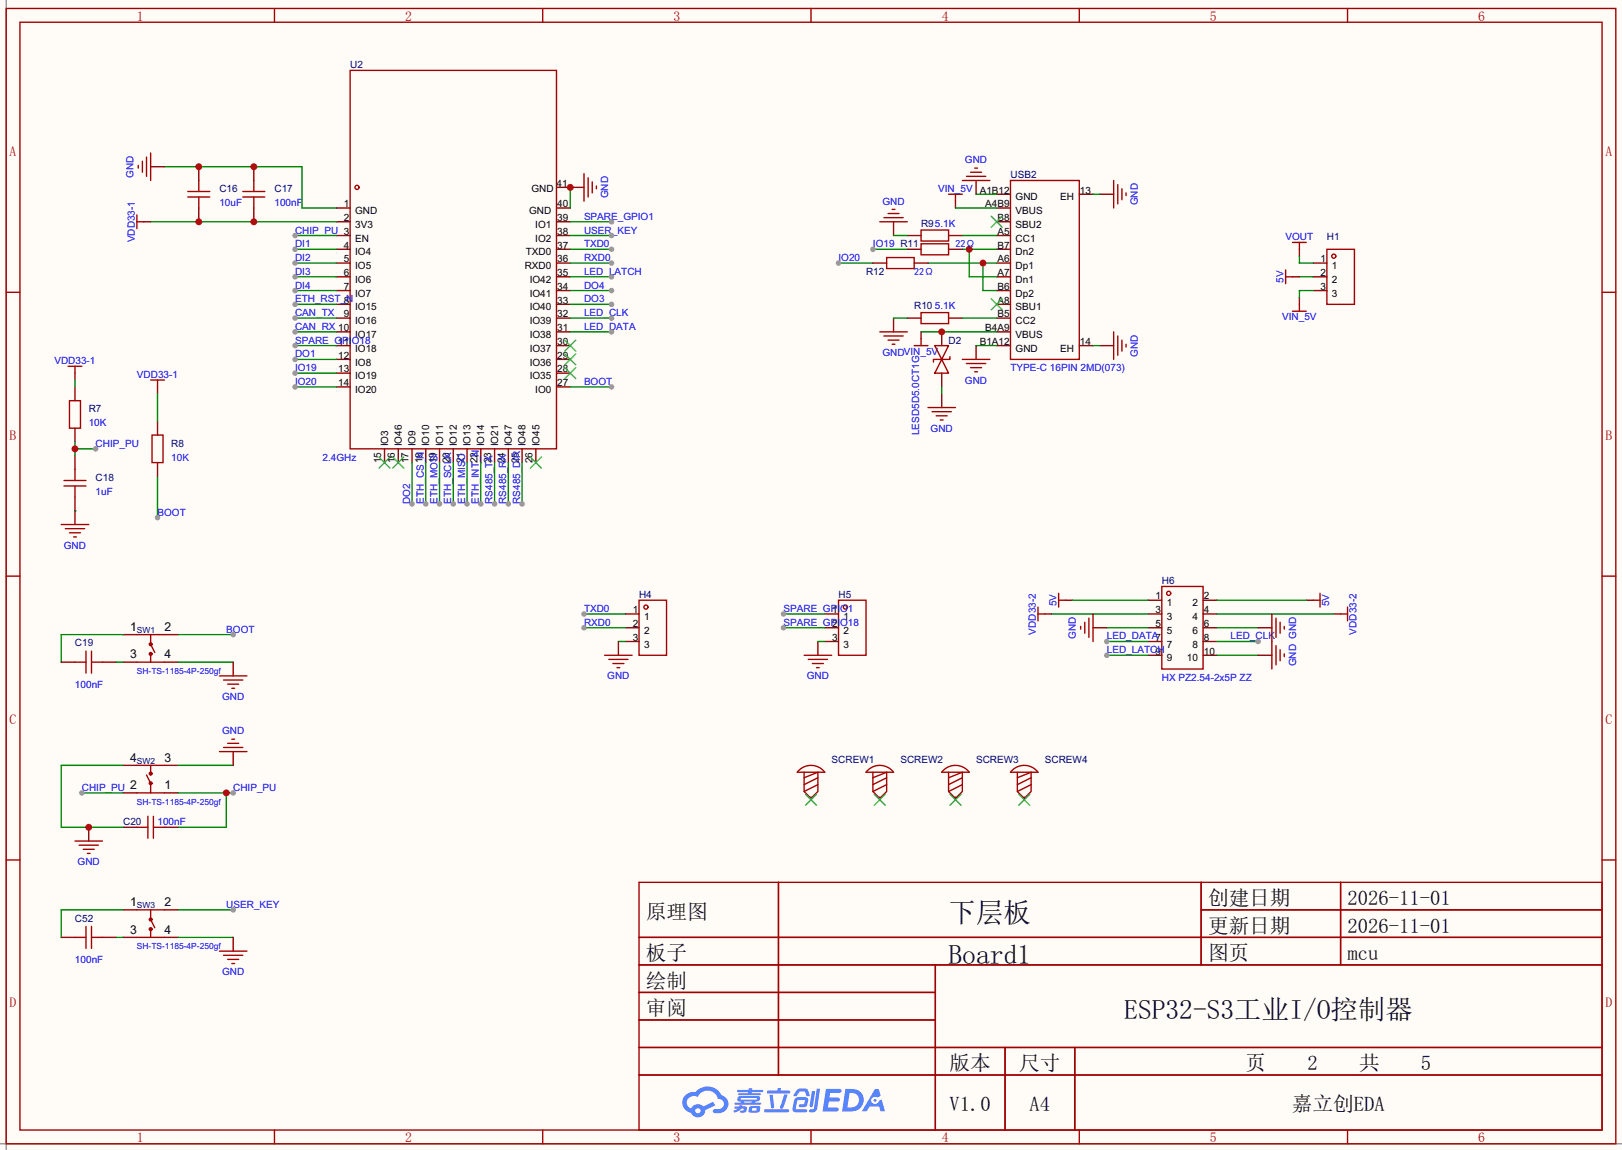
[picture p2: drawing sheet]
<svg xmlns="http://www.w3.org/2000/svg" width="299mm" height="212mm" viewBox="0 0 299 212" stroke-linecap="round" stroke-linejoin="round" font-family="sans-serif">
<defs><g id="words">
<g font-size="5.1">
<text x="175.1" y="170.2">下层板</text>
<text x="175.1" y="177.8">Board1</text>
<text x="207.6" y="188">ESP32-S3工业I/O控制器</text>
</g>
<g font-size="3.8">
<text x="223" y="167">创建日期</text>
<text x="248.8" y="167">2026-11-01</text>
<text x="119.3" y="169.6">原理图</text>
<text x="223" y="172.1">更新日期</text>
<text x="248.8" y="172.1">2026-11-01</text>
<text x="119.3" y="177.2">板子</text>
<text x="223" y="177.2">图页</text>
<text x="248.8" y="177.2">mcu</text>
<text x="119.3" y="182.3">绘制</text>
<text x="119.3" y="187.4">审阅</text>
<text x="175.3" y="197.5">版本</text>
<text x="188.2" y="197.5">尺寸</text>
<text x="230" y="197.5">页</text>
<text x="241.4" y="197.5">2</text>
<text x="250.9" y="197.5">共</text>
<text x="262.4" y="197.5">5</text>
<text x="175.3" y="205.1">V1.0</text>
<text x="190.1" y="205.1">A4</text>
<text x="238.5" y="205.1">嘉立创EDA</text>
</g>
<g font-size="2.5" fill="#a00000">
<text x="25.3" y="3.8">1</text>
<text x="74.8" y="3.8">2</text>
<text x="124.3" y="3.8">3</text>
<text x="173.9" y="3.8">4</text>
<text x="223.4" y="3.8">5</text>
<text x="272.9" y="3.8">6</text>
<text x="1.8" y="28.8">A</text>
<text x="296.4" y="28.8">A</text>
<text x="1.8" y="81.2">B</text>
<text x="296.4" y="81.2">B</text>
<text x="1.8" y="133.5">C</text>
<text x="296.4" y="133.5">C</text>
<text x="1.8" y="185.9">D</text>
<text x="296.4" y="185.9">D</text>
<text x="25.3" y="210.9">1</text>
<text x="74.8" y="210.9">2</text>
<text x="124.3" y="210.9">3</text>
<text x="173.9" y="210.9">4</text>
<text x="223.4" y="210.9">5</text>
<text x="272.9" y="210.9">6</text>
</g>
<g font-size="2.2">
<text x="24" y="116.4">1</text>
<text x="30.4" y="116.4">2</text>
<text x="24" y="121.5">3</text>
<text x="30.4" y="121.5">4</text>
<text x="24" y="140.6">4</text>
<text x="30.4" y="140.6">3</text>
<text x="24" y="145.6">2</text>
<text x="30.4" y="145.6">1</text>
<text x="24" y="167.2">1</text>
<text x="30.4" y="167.2">2</text>
<text x="24" y="172.3">3</text>
<text x="30.4" y="172.3">4</text>
</g>
<g font-size="1.8" fill="#000080">
<text x="64.6" y="12.6">U2</text>
<text x="40.5" y="35.5">C16</text>
<text x="50.7" y="35.5">C17</text>
<text x="186.6" y="32.9">USB2</text>
<text x="170.1" y="41.8">R95.1K</text>
<text x="245" y="44.4">H1</text>
<text x="159.9" y="50.7">R12</text>
<text x="168.8" y="57.1">R10</text>
<text x="175.1" y="63.4">D2</text>
<text x="16.4" y="76.1">R7</text>
<text x="31.6" y="82.5">R8</text>
<text x="17.7" y="88.8">C18</text>
<text x="214.5" y="107.9">H6</text>
<text x="118" y="110.4">H4</text>
<text x="154.8" y="110.4">H5</text>
<text x="13.8" y="119.3">C19</text>
<text x="153.5" y="140.9">SCREW1</text>
<text x="166.2" y="140.9">SCREW2</text>
<text x="180.2" y="140.9">SCREW3</text>
<text x="192.9" y="140.9">SCREW4</text>
<text x="22.7" y="152.3">C20</text>
<text x="13.8" y="170.1">C52</text>
</g>
<g font-size="1.8" fill="#00f">
<text x="24.6" y="32.8" transform="rotate(-90 24.6 32.8)">GND</text>
<text x="173.2" y="35.5">VIN_5V</text>
<text x="178.2" y="30.1">GND</text>
<text x="40.5" y="38">10uF</text>
<text x="50.7" y="38">100nF</text>
<text x="107.8" y="40.6">SPARE_GPIO1</text>
<text x="112.3" y="36.6" transform="rotate(-90 112.3 36.6)">GND</text>
<text x="162.9" y="37.8">GND</text>
<text x="210.1" y="37.9" transform="rotate(-90 210.1 37.9)">GND</text>
<text x="24.9" y="44.7" transform="rotate(-90 24.9 44.7)">VDD33-1</text>
<text x="54.5" y="43.1">CHIP_PU 3</text>
<text x="54.5" y="45.6">DI1</text>
<text x="107.8" y="45.6">TXD0</text>
<text x="107.8" y="43.1">USER_KEY</text>
<text x="161.2" y="45.6">IO19 R11</text>
<text x="176.4" y="45.6">22Ω</text>
<text x="237.3" y="44.4">VOUT</text>
<text x="54.5" y="48.2">DI2</text>
<text x="54.5" y="50.7">DI3</text>
<text x="54.5" y="53.3">DI4</text>
<text x="107.8" y="53.3">DO4</text>
<text x="107.8" y="48.2">RXD0</text>
<text x="107.8" y="50.7">LED_LATCH</text>
<text x="154.8" y="48.2">IO20</text>
<text x="168.8" y="50.7">22Ω</text>
<text x="237" y="52.2" transform="rotate(-90 237 52.2)">5V</text>
<text x="54.5" y="55.8">ETH_RST_N</text>
<text x="54.5" y="58.3">CAN_TX</text>
<text x="107.8" y="55.8">DO3</text>
<text x="107.8" y="58.3">LED_CLK</text>
<text x="172.6" y="57.1">5.1K</text>
<text x="236.7" y="59.1">VIN_5V</text>
<text x="54.5" y="60.9">CAN_RX 10</text>
<text x="54.5" y="63.4">SPARE_GPIO18</text>
<text x="54.5" y="66">DO1</text>
<text x="107.8" y="60.9">LED_DATA</text>
<text x="162.9" y="65.7">GNDVIN_5V</text>
<text x="210.1" y="65.8" transform="rotate(-90 210.1 65.8)">GND</text>
<text x="10" y="67.2">VDD33-1</text>
<text x="25.3" y="69.8">VDD33-1</text>
<text x="54.5" y="68.5">IO19</text>
<text x="54.5" y="71">IO20</text>
<text x="107.8" y="71">BOOT</text>
<text x="178.2" y="70.8">GND</text>
<text x="186.6" y="68.5">TYPE-C 16PIN 2MD(073)</text>
<text x="16.4" y="78.7">10K</text>
<text x="17.7" y="82.5">CHIP_PU</text>
<text x="169.7" y="80.3" transform="rotate(-90 169.7 80.3)">LESD5D5.0CT1G</text>
<text x="171.8" y="79.7">GND</text>
<text x="31.6" y="85">10K</text>
<text x="59.6" y="85">2.4GHz</text>
<text x="17.7" y="91.4">1uF</text>
<text x="29.1" y="95.2">BOOT</text>
<text x="75.7" y="93" transform="rotate(-90 75.7 93)">DO2</text>
<text x="78.2" y="93" transform="rotate(-90 78.2 93)">ETH_CS_N</text>
<text x="80.8" y="93" transform="rotate(-90 80.8 93)">ETH_MOSI</text>
<text x="83.3" y="93" transform="rotate(-90 83.3 93)">ETH_SCLK</text>
<text x="85.9" y="93" transform="rotate(-90 85.9 93)">ETH_MISO</text>
<text x="88.4" y="93" transform="rotate(-90 88.4 93)">ETH_INT_N</text>
<text x="90.9" y="93" transform="rotate(-90 90.9 93)">RS485_TX</text>
<text x="93.5" y="93" transform="rotate(-90 93.5 93)">RS485_RX</text>
<text x="96" y="93" transform="rotate(-90 96 93)">RS485_DIR</text>
<text x="11.8" y="101.3">GND</text>
<text x="107.8" y="113">TXD0</text>
<text x="144.7" y="113">SPARE_GPIO1</text>
<text x="195.1" y="111.9" transform="rotate(-90 195.1 111.9)">5V</text>
<text x="245.4" y="111.9" transform="rotate(-90 245.4 111.9)">5V</text>
<text x="41.8" y="116.8">BOOT</text>
<text x="107.8" y="115.5">RXD0</text>
<text x="144.7" y="115.5">SPARE_GPIO18</text>
<text x="191.3" y="117.1" transform="rotate(-90 191.3 117.1)">VDD33-2</text>
<text x="198.6" y="117.9" transform="rotate(-90 198.6 117.9)">GND</text>
<text x="204.3" y="118">LED_DATA7</text>
<text x="227.2" y="118">LED_CLK</text>
<text x="250.5" y="117.1" transform="rotate(-90 250.5 117.1)">VDD33-2</text>
<text x="112.1" y="125.4">GND</text>
<text x="148.9" y="125.4">GND</text>
<text x="204.3" y="120.6">LED_LATCH</text>
<text x="214.5" y="125.7">HX PZ2.54-2x5P ZZ</text>
<text x="239.3" y="123" transform="rotate(-90 239.3 123)">GND GND</text>
<text x="13.8" y="126.9">100nF</text>
<text x="41" y="129.2">GND</text>
<text x="41" y="135.6">GND</text>
<text x="15.1" y="146">CHIP_PU</text>
<text x="43.1" y="146">CHIP_PU</text>
<text x="29.1" y="152.3">100nF</text>
<text x="14.3" y="159.7">GND</text>
<text x="41.8" y="167.6">USER_KEY</text>
<text x="13.8" y="177.7">100nF</text>
<text x="41" y="180">GND</text>
</g>
<g font-size="1.8">
<text x="98.1" y="35.5">GND</text>
<text x="102.7" y="34.4">41</text>
<text x="180.9" y="35.7">A1B12</text>
<text x="199.4" y="35.7">13</text>
<text x="63.5" y="38.3">1</text>
<text x="63.5" y="40.8">2</text>
<text x="65.6" y="39.5">GND</text>
<text x="97.7" y="39.5">GND</text>
<text x="102.9" y="40.8">39</text>
<text x="102.9" y="38.3">40</text>
<text x="181.9" y="38.3">A4B9</text>
<text x="184.2" y="40.8">B8</text>
<text x="187.5" y="37">GND</text>
<text x="187.5" y="39.5">VBUS</text>
<text x="195.8" y="37">EH</text>
<text x="63.5" y="45.9">4</text>
<text x="65.6" y="42.1">3V3</text>
<text x="65.6" y="44.6">EN</text>
<text x="65.6" y="47.1">IO4</text>
<text x="97.1" y="47.1">TXD0</text>
<text x="98.8" y="44.6">IO2</text>
<text x="98.8" y="42.1">IO1</text>
<text x="102.9" y="45.9">37</text>
<text x="102.9" y="43.3">38</text>
<text x="184.2" y="43.3">A5</text>
<text x="184.2" y="45.9">B7</text>
<text x="187.5" y="42.1">SBU2</text>
<text x="187.5" y="44.6">CC1</text>
<text x="187.5" y="47.1">Dn2</text>
<text x="63.5" y="48.4">5</text>
<text x="63.5" y="51">6</text>
<text x="63.5" y="53.5">7</text>
<text x="65.6" y="49.7">IO5</text>
<text x="65.6" y="52.2">IO6</text>
<text x="96.9" y="49.7">RXD0</text>
<text x="97.8" y="52.2">IO42</text>
<text x="102.9" y="53.5">34</text>
<text x="102.9" y="51">35</text>
<text x="102.9" y="48.4">36</text>
<text x="184.2" y="48.4">A6</text>
<text x="184.2" y="51">A7</text>
<text x="184.2" y="53.5">B6</text>
<text x="187.5" y="49.7">Dp1</text>
<text x="187.5" y="52.2">Dn1</text>
<text x="243.8" y="48.4">1</text>
<text x="243.8" y="51">2</text>
<text x="243.8" y="53.5">3</text>
<text x="245.9" y="49.7">1</text>
<text x="245.9" y="52.2">2</text>
<text x="63.5" y="56">8</text>
<text x="63.5" y="58.6">9</text>
<text x="65.6" y="54.8">IO7</text>
<text x="65.6" y="57.3">IO15</text>
<text x="65.6" y="59.8">IO16</text>
<text x="97.8" y="59.8">IO39</text>
<text x="97.8" y="57.3">IO40</text>
<text x="97.8" y="54.8">IO41</text>
<text x="102.9" y="58.6">32</text>
<text x="102.9" y="56">33</text>
<text x="184.2" y="56">A8</text>
<text x="184.2" y="58.6">B5</text>
<text x="187.5" y="54.8">Dp2</text>
<text x="187.5" y="57.3">SBU1</text>
<text x="187.5" y="59.8">CC2</text>
<text x="245.9" y="54.8">3</text>
<text x="62.5" y="63.7">11</text>
<text x="65.6" y="62.4">IO17</text>
<text x="65.6" y="64.9">IO18</text>
<text x="97.8" y="64.9">IO37</text>
<text x="97.8" y="62.4">IO38</text>
<text x="102.9" y="63.7">30</text>
<text x="102.9" y="61.1">31</text>
<text x="180.9" y="63.7">B1A12</text>
<text x="181.9" y="61.1">B4A9</text>
<text x="187.5" y="62.4">VBUS</text>
<text x="187.5" y="64.9">GND</text>
<text x="195.8" y="64.9">EH</text>
<text x="199.4" y="63.7">14</text>
<text x="62.5" y="66.2">12</text>
<text x="62.5" y="68.7">13</text>
<text x="62.5" y="71.3">14</text>
<text x="65.6" y="67.5">IO8</text>
<text x="65.6" y="70">IO19</text>
<text x="97.8" y="70">IO35</text>
<text x="97.8" y="67.5">IO36</text>
<text x="102.9" y="71.3">27</text>
<text x="102.9" y="68.7">28</text>
<text x="102.9" y="66.2">29</text>
<text x="65.6" y="72.5">IO20</text>
<text x="98.8" y="72.5">IO0</text>
<text x="71.6" y="82.4" transform="rotate(-90 71.6 82.4)">IO3</text>
<text x="74.2" y="82.4" transform="rotate(-90 74.2 82.4)">IO46</text>
<text x="76.7" y="82.4" transform="rotate(-90 76.7 82.4)">IO9</text>
<text x="79.3" y="82.4" transform="rotate(-90 79.3 82.4)">IO10</text>
<text x="81.8" y="82.4" transform="rotate(-90 81.8 82.4)">IO11</text>
<text x="84.3" y="82.4" transform="rotate(-90 84.3 82.4)">IO12</text>
<text x="86.9" y="82.4" transform="rotate(-90 86.9 82.4)">IO13</text>
<text x="89.4" y="82.4" transform="rotate(-90 89.4 82.4)">IO14</text>
<text x="92" y="82.4" transform="rotate(-90 92 82.4)">IO21</text>
<text x="94.5" y="82.4" transform="rotate(-90 94.5 82.4)">IO47</text>
<text x="97" y="82.4" transform="rotate(-90 97 82.4)">IO48</text>
<text x="99.6" y="82.4" transform="rotate(-90 99.6 82.4)">IO45</text>
<text x="70.4" y="85.5" transform="rotate(-90 70.4 85.5)">15</text>
<text x="72.9" y="85.5" transform="rotate(-90 72.9 85.5)">16</text>
<text x="75.4" y="85.5" transform="rotate(-90 75.4 85.5)">17</text>
<text x="78" y="85.5" transform="rotate(-90 78 85.5)">18</text>
<text x="80.5" y="85.5" transform="rotate(-90 80.5 85.5)">19</text>
<text x="83.1" y="85.5" transform="rotate(-90 83.1 85.5)">20</text>
<text x="85.6" y="85.5" transform="rotate(-90 85.6 85.5)">21</text>
<text x="88.1" y="85.5" transform="rotate(-90 88.1 85.5)">22</text>
<text x="90.7" y="85.5" transform="rotate(-90 90.7 85.5)">23</text>
<text x="93.2" y="85.5" transform="rotate(-90 93.2 85.5)">24</text>
<text x="95.8" y="85.5" transform="rotate(-90 95.8 85.5)">25</text>
<text x="98.3" y="85.5" transform="rotate(-90 98.3 85.5)">26</text>
<text x="116.8" y="113.2">1</text>
<text x="153.7" y="113.2">1</text>
<text x="213.3" y="110.6">1</text>
<text x="213.3" y="113.2">3</text>
<text x="215.4" y="111.9">1</text>
<text x="220.2" y="111.9">2</text>
<text x="222.2" y="113.2">4</text>
<text x="222.2" y="110.6">2</text>
<text x="116.8" y="115.7">2</text>
<text x="116.8" y="118.3">3</text>
<text x="118.9" y="114.5">1</text>
<text x="118.9" y="117">2</text>
<text x="118.9" y="119.5">3</text>
<text x="153.7" y="115.7">2</text>
<text x="153.7" y="118.3">3</text>
<text x="155.8" y="114.5">1</text>
<text x="155.8" y="117">2</text>
<text x="155.8" y="119.5">3</text>
<text x="213.3" y="115.7">5</text>
<text x="215.4" y="114.5">3</text>
<text x="215.4" y="117">5</text>
<text x="215.4" y="119.5">7</text>
<text x="220.2" y="119.5">8</text>
<text x="220.2" y="117">6</text>
<text x="220.2" y="114.5">4</text>
<text x="222.2" y="118.3">8</text>
<text x="222.2" y="115.7">6</text>
<text x="213.3" y="120.8">9</text>
<text x="215.4" y="122.1">9</text>
<text x="219.1" y="122.1">10</text>
<text x="222.2" y="120.8">10</text>
</g>
<g font-size="1.6" fill="#000080">
<text x="25.3" y="116.8">SW1</text>
<text x="25.3" y="141">SW2</text>
<text x="25.3" y="167.6">SW3</text>
</g>
<g font-size="1.6" fill="#00f">
<text x="25.3" y="124.4">SH-TS-1185-4P-250gf</text>
<text x="25.3" y="148.6">SH-TS-1185-4P-250gf</text>
<text x="25.3" y="175.2">SH-TS-1185-4P-250gf</text>
</g>
</g></defs>
<path d="M0 0h299.5v212.3h-299.5z" fill="#fffcf7"/>
<path d="M1.1 0v212.3M0 211.1h299.5" fill="none" stroke="#999" stroke-width=".25"/>
<g fill="none" stroke="#a10000" stroke-width=".25">
<path d="M1.1 1.6h297.2v209.5h-297.2zM3.7 4.1h292.1v204.5h-292.1zM50.7 1.6v2.5M100.2 1.6v2.5M149.7 1.6v2.5M199.3 1.6v2.5M248.8 1.6v2.5M1.1 54h2.6M295.8 54h2.5M1.1 106.3h2.6M295.8 106.3h2.5M1.1 158.7h2.6"/>
<path d="M295.8 158.7h2.5M118 162.9h177.8v45.7h-177.8zM118 173h177.8M118 178.1h177.8M143.7 162.9v35.5M172.7 178.1v30.5M221.8 162.9v15.2M221.8 167.9h74M247.5 162.9v15.2M118 183.2h54.7M118 193.3h177.8M118 188.3h54.7"/>
<path d="M118 198.4h177.8M185.6 193.3v15.3M198.4 193.3v15.3M50.7 208.6v2.5M100.2 208.6v2.5M149.7 208.6v2.5M199.3 208.6v2.5M248.8 208.6v2.5"/>
</g>
<g fill="#5487ff">
<path d="M152.5 201h1.6a1.34 1.34 0 0 1 1.2 .2 .37 .37 0 0 1-.3 .5h-1.7l-.2 .9h1.6a.37 .37 0 0 1 .4 .4 .37 .37 0 0 1-.4 .3h-1.7l-.2 1.1h.8a1.26 1.26 0 0 1 1.2 .2 .36 .36 0 0 1-.3 .5h-2.6z"/>
<path d="M161.5 201h.8l.3 1.3-.6 .3a.72 .72 0 0 0-1.1 .2 .72 .72 0 0 0 .3 1 .72 .72 0 0 0 1-.4l.1-.2 .5-.3 .6 2.2h-.8l-.3-.9h-1.8l-.5 .9h-.9z"/>
<path d="M149.9 201.4h.6l-.4 2.7a.31 .31 0 0 1-.3 .3 .31 .31 0 0 1-.3-.3z"/>
<path d="M150.8 200.9h.6l-.5 3.7a.97 .97 0 0 1-1.5 .5l.1-.3 .6-.1 .2-.1z"/>
<path d="M147.1 201.2l.5-.3 1.3 .1 .3 .4 .3 .8-.1 .1h-.5l-.3-.8h-.8h-.2l-.6 .8h-.5v-.2z"/>
<path d="M146.8 202.8l.4-.3h1.5a.69 .69 0 0 1 .5 .4 .69 .69 0 0 1-.1 .8 .74 .74 0 0 1-.8 .7h-.6a.27 .27 0 0 1-.2-.4 .27 .27 0 0 1 .3-.2h.6l.2-.8-1.4 .1-.3 1.6 1.9 .1a.28 .28 0 0 1 .2 .3 .28 .28 0 0 1-.3 .2h-1.9l-.4-.3-.1-.4z"/>
<path d="M141.1 204.7h4.3a.28 .28 0 0 1 .3 .3 .28 .28 0 0 1-.3 .3h-4.2l-.1-.1z"/>
<path d="M144.8 202h.6l-.8 2.5a.3 .3 0 0 1-.4 .1 .3 .3 0 0 1-.2-.2z"/>
<path d="M142.1 202.1h.6l.2 2.2-.2 .3-.4-.2z"/>
<path d="M141.7 201.3h1.8l.2-.5h.5l-.1 .5h1.5a.27 .27 0 0 1 .3 .3 .27 .27 0 0 1-.3 .2h-3.8l-.2-.1z"/>
<path d="M135.7 204.2h.8v-.2h.6l-.1 .2h.8a.7 .7 0 0 1-.5 1.2h-.6v-.4l.6-.1v-.2l-.4-.1-.5 .5-.8 .3-.2-.4 .8-.4h-.6z"/>
<path d="M136.1 201.2h2.1l.1-.3h.6l-.1 .3h1.9l.2 .2-.2 .2h-1.9l-.1 .2h1.6l.2 .2-.2 .1h-3.9l-.1-.3h1.8v-.2h-1.9l-.1-.2z"/>
<path d="M156.1 201l-.6 4.1h1.4a2.14 2.14 0 0 0 2.6-2.1 2.14 2.14 0 0 0-2.7-2zM156.8 201.7a1.37 1.37 0 0 1 1.8 1.2 1.37 1.37 0 0 1-1.5 1.5h-.7z"/>
<path d="M136.3 202.5a.47 .47 0 0 0-.2 .6 .47 .47 0 0 0 .6 .2l.1 .2h-1.1l-.1 .3 4.7 .1 .2-.2-.1-.2h-1l.1-.2a.6 .6 0 0 0 .7-.2 .6 .6 0 0 0 0-.8h-3.5zM136.8 202.7l2.8-.1 .1 .1-.1 .3h-2.8zM137.4 203.3h1.4l-.1 .2h-1.2z"/>
<path d="M138.4 204.3a.9 .9 0 0 0-.1 1 2.48 2.48 0 0 0 1.9-.1 .84 .84 0 0 0 0-1l-1.4-.1zM138.9 204.6l.7-.1 .1 .3-.2 .2h-.7z"/>
<path d="M126.6 202.1a1.91 1.91 0 0 0-.5 2 1.91 1.91 0 0 0 1.5 1.3 1.35 1.35 0 0 0 1.5 .8 1.35 1.35 0 0 0 1.1-1.3l1.9-.9-.4-.6-1.8 .8a1.41 1.41 0 0 0-2.3 .4 1.25 1.25 0 0 1-.6-1.8 1.25 1.25 0 0 1 1.8-.3 1.97 1.97 0 0 1 2-1.2 1.97 1.97 0 0 1 1.8 1.5 .96 .96 0 0 1 1 .9 .96 .96 0 0 1-.9 1h-.6a.39 .39 0 0 0-.5 .3 .39 .39 0 0 0 .4 .5 1.87 1.87 0 0 0 1.9-.6 1.87 1.87 0 0 0 .4-2l-.7-.6-.4-.2a2.86 2.86 0 0 0-4.8-.6h-.3a2.27 2.27 0 0 0-1.5 .6zM128.4 205a.5 .5 0 0 1 1 0 .5 .5 0 0 1-1 0z"/>
<circle cx="161.6" cy="203.1" r=".27"/>
</g>
<g fill="none" stroke="#a10000" stroke-width=".25">
<path d="M64.6 13h38.1v69.8h-38.1zM34.7 36.4h4M34.7 35.3h4M36.7 33.3v2M36.7 36.4v2M44.8 36.4h4.1M44.8 35.3h4.1M46.9 33.3v2M46.9 36.4v2"/>
<circle cx="65.9" cy="34.6" r=".38"/>
</g>
<g fill="none" stroke="#870000" stroke-width=".25">
<path d="M36.7 30.8v2.5M36.7 38.4v2.5M46.9 30.8v2.5M46.9 38.4v2.5M62.1 38.4h2.5M102.7 38.4h2.6M102.7 34.6h2.6M62.1 40.9h2.5M62.1 43.5h2.5M62.1 46h2.5M62.1 48.6h2.5M62.1 51.1h2.5"/>
<path d="M62.1 53.6h2.5M62.1 56.2h2.5M62.1 58.7h2.5M102.7 40.9h2.6M102.7 43.5h2.6M102.7 46h2.6M102.7 48.6h2.6M102.7 51.1h2.6M102.7 53.6h2.6M102.7 56.2h2.6M102.7 58.7h2.6M62.1 61.3h2.5"/>
<path d="M62.1 63.8h2.5M62.1 66.3h2.5M62.1 68.9h2.5M62.1 71.4h2.5M102.7 61.3h2.6M102.7 63.8h2.6M102.7 66.3h2.6M102.7 68.9h2.6M102.7 71.4h2.6M71 82.8v2.6M73.5 82.8v2.6M76.1 82.8v2.6"/>
<path d="M78.6 82.8v2.6M81.2 82.8v2.6M83.7 82.8v2.6M86.2 82.8v2.6M88.8 82.8v2.6M91.3 82.8v2.6M93.9 82.8v2.6M96.4 82.8v2.6M98.9 82.8v2.6"/>
</g>
<path d="M104.3 67.9l2 2M104.3 65.3l2 2M104.3 62.8l2 2M106.3 67.9l-2 2M106.3 65.3l-2 2M106.3 62.8l-2 2M70 84.4l2 2M72 84.4l-2 2M72.5 84.4l2 2M74.5 84.4l-2 2M97.9 84.4l2 2M99.9 84.4l-2 2" fill="none" stroke="#3c3" stroke-width=".25"/>
<path d="M30.4 30.8h25.4v7.6h6.3" fill="none" stroke="#008700" stroke-width=".25"/>
<g fill="#c00">
<circle cx="46.9" cy="30.8" r=".63"/>
<circle cx="36.7" cy="30.8" r=".63"/>
</g>
<path d="M27.8 40.9h34.3" fill="none" stroke="#008700" stroke-width=".25"/>
<g fill="#c00">
<circle cx="46.9" cy="40.9" r=".63"/>
<circle cx="36.7" cy="40.9" r=".63"/>
</g>
<path d="M27.8 30.8h2.6M105.3 34.6h2.5M26.5 40.9h1.3M239.9 46v1.3M13.8 68.9v1.2M29.1 71.4v1.3M170.1 61.3v1.2M192.9 113.3h1.3M196.7 110.8h1.3M241.2 110.8h1.2M246.3 113.3h1.2" fill="none" stroke="#870000" stroke-width=".25"/>
<g fill="none" stroke="#a10000" stroke-width=".25">
<path d="M25.3 39.7v2.5M25.5 30.5v.5M26.3 29.8v2M27.1 29v3.6M27.8 28.2v5.1M25.3 40.9h1.2M238.6 44.7h2.6M239.9 44.7v1.3M12.6 67.6h2.5M13.8 67.6v1.3M27.8 70.1h2.6M29.1 70.1v1.3"/>
<path d="M168.8 63.8h2.5M170.1 62.5v1.3M191.6 112.1v2.5M191.6 113.3h1.3M195.5 110.8h1.2M195.5 109.5v2.6M242.4 110.8h1.3M243.7 109.5v2.6M247.5 113.3h1.3M248.8 112.1v2.5"/>
</g>
<path d="M105.3 34.6v3.8" fill="none" stroke="#008700" stroke-width=".25"/>
<circle cx="105.3" cy="34.6" r=".63" fill="#c00"/>
<path d="M107.8 32v5.1M108.6 32.8v3.6M109.3 33.6v2M110.1 34.3v.5M12.8 74h2.1v5h-2.1zM11.8 89.7h4.1M11.8 88.7h4.1M13.8 86.7v2M13.8 89.7v2" fill="none" stroke="#a10000" stroke-width=".25"/>
<path d="M13.8 71.4v2.6M13.8 79v2.6M13.8 84.1v2.6M13.8 91.7v2.6" fill="none" stroke="#870000" stroke-width=".25"/>
<path d="M13.8 81.6v2.5M13.8 82.8h3.9" fill="none" stroke="#008700" stroke-width=".25"/>
<circle cx="13.8" cy="82.8" r=".63" fill="#c00"/>
<circle cx="17.7" cy="82.8" r=".51" fill="#999"/>
<path d="M13.8 94.3v2.5" fill="none" stroke="#870000" stroke-width=".25"/>
<path d="M11.3 96.8h5.1M12.1 97.6h3.5M12.8 98.3h2.1M13.6 99.1h.5" fill="none" stroke="#a10000" stroke-width=".25"/>
<path d="M54.5 43.5h7.6M13.8 70.1v1.3M13.8 94.3h.1" fill="none" stroke="#008700" stroke-width=".25"/>
<circle cx="54.5" cy="43.5" r=".51" fill="#999"/>
<path d="M105.3 71.4h7.6" fill="none" stroke="#008700" stroke-width=".25"/>
<circle cx="112.9" cy="71.4" r=".51" fill="#999"/>
<g fill="none" stroke="#a10000" stroke-width=".25">
<path d="M25.3 117.1h5.1M27.8 117.1v1.8l.8 1.5M13.8 122.2h2.1M15.9 120.2v4M16.9 122.2h2M16.9 120.2v4M25.3 122.2h5.1M27.8 120.4v1.8M40.5 124.8h5.1M40.5 138.7h5.1M41.3 125.5h3.5M41.3 138h3.5"/>
<path d="M42 126.3h2.1M42 137.2h2.1M42.8 127h.5M42.8 136.4h.5M25.3 146.3h5.1M25.3 141.3h5.1M25.3 152.7h2M27.1 143l.7 1.6v1.7M27.3 150.7v4M27.8 141.3v1.7M28.3 152.7h2.1M28.3 150.7v4"/>
<path d="M13.8 173h2.1M15.9 171v4M16.9 173h2M16.9 171v4M25.3 167.9h5.1M25.3 173h5.1M27.8 167.9v1.8l.8 1.5M27.8 171.2v1.8M40.5 175.6h5.1M41.3 176.3h3.5M42 177.1h2.1M42.8 177.8h.5"/>
<circle cx="27.8" cy="118.9" r=".25"/>
<circle cx="27.8" cy="120.7" r=".25"/>
<circle cx="27.8" cy="144.6" r=".25"/>
<circle cx="27.8" cy="142.8" r=".25"/>
<circle cx="27.8" cy="169.7" r=".25"/>
<circle cx="27.8" cy="171.5" r=".25"/>
</g>
<g fill="none" stroke="#870000" stroke-width=".25">
<path d="M22.7 117.1h2.6M30.4 117.1h2.5M11.3 122.2h2.5M18.9 122.2h2.6M22.7 122.2h2.6M30.4 122.2h2.5M43.1 122.2v2.6M43.1 138.7v2.6M22.7 146.3h2.6M22.7 141.3h2.6M22.7 152.7h2.6M30.4 146.3h2.5"/>
<path d="M30.4 141.3h2.5M30.4 152.7h2.5M11.3 173h2.5M18.9 173h2.6M22.7 167.9h2.6M22.7 173h2.6M30.4 167.9h2.5M30.4 173h2.5M43.1 173v2.6"/>
</g>
<path d="M22.7 117.1h-11.4v5.1M21.5 122.2h1.2M32.9 122.2h10.2M32.9 141.3h10.2M32.9 146.3h10.2M41.8 146.3v6.4h-8.9M21.5 173h1.2M22.7 167.9h-11.4v5.1M32.9 173h10.2" fill="none" stroke="#008700" stroke-width=".25"/>
<circle cx="41.8" cy="146.3" r=".63" fill="#c00"/>
<circle cx="43.1" cy="146.3" r=".51" fill="#999"/>
<path d="M15.1 146.3h7.6M22.7 141.3h-11.4v11.4h11.4" fill="none" stroke="#008700" stroke-width=".25"/>
<circle cx="15.1" cy="146.3" r=".51" fill="#999"/>
<path d="M16.4 152.7v2.5" fill="none" stroke="#870000" stroke-width=".25"/>
<circle cx="16.4" cy="152.7" r=".63" fill="#c00"/>
<path d="M13.8 155.2h5.1M14.6 156h3.6M15.4 156.8h2M16.1 157.5h.5" fill="none" stroke="#a10000" stroke-width=".25"/>
<path d="M32.9 167.9h10.2" fill="none" stroke="#008700" stroke-width=".25"/>
<circle cx="43.1" cy="167.9" r=".51" fill="#999"/>
<path d="M32.9 117.1h10.2" fill="none" stroke="#008700" stroke-width=".25"/>
<circle cx="43.1" cy="117.1" r=".51" fill="#999"/>
<path d="M29.1 87.9v7.6" fill="none" stroke="#008700" stroke-width=".25"/>
<circle cx="29.1" cy="95.5" r=".51" fill="#999"/>
<g fill="none" stroke="#a10000" stroke-width=".25">
<path d="M164 39.4h2M164.7 38.6h.5M175.1 35.9h2.6M176.4 35.9v1.2M177.7 33.3h5.1M178.4 32.6h3.6M179.2 31.8h2M180 31h.5M186.6 33.3h12.7v33h-12.7zM205.6 33.3v5.1M206.4 34.1v3.5M207.1 34.8v2.1"/>
<path d="M207.9 35.6v.5M162.4 40.9h5.1M163.2 40.2h3.6M170.1 57.7h5v2h-5zM170.1 42.5h5v2h-5zM238.6 57.4h2.6M239.9 56.2v1.2M162.4 61.3h5.1M163.2 62h3.6M164 62.8h2M164.7 63.5h.5M177.7 66.3h5.1"/>
<path d="M178.4 67.1h3.6M179.2 67.9h2M180 68.6h.5M205.6 61.3v5M206.4 62v3.6M207.1 62.8v2M207.9 63.5v.5M28.1 80.3h2v5.1h-2z"/>
</g>
<g fill="none" stroke="#870000" stroke-width=".25">
<path d="M176.4 37.1v1.3M180.2 33.3v2.6M184 35.9h2.6M184 38.4h2.6M199.3 35.9h2.5M203.1 35.9h2.5M165 40.9v2.6M165 58.7v2.6M167.5 43.5h2.6M167.5 58.7h2.6M175.1 43.5h2.6M175.1 58.7h2.6"/>
<path d="M184 40.9h2.6M184 43.5h2.6M184 46h2.6M184 48.6h2.6M184 51.1h2.6M184 53.6h2.6M184 56.2h2.6M184 58.7h2.6M239.9 54.9v1.3M29.1 77.8v2.5M180.2 63.8v2.5M184 61.3h2.6"/>
<path d="M184 63.8h2.6M199.3 63.8h2.5M203.1 63.8h2.5M29.1 85.4v2.5"/>
</g>
<g fill="none" stroke="#008700" stroke-width=".25">
<path d="M176.4 38.4h7.6M180.2 35.9h3.8M201.8 35.9h1.3M165 58.7h2.5M165 43.5h2.5M177.7 58.7h6.3M177.7 43.5h6.3M177.7 46h6.3M178.9 46v5.1h5.1M29.1 72.7v5.1M170.1 61.3h13.9M180.2 63.8h3.8"/>
<path d="M201.8 63.8h1.3"/>
</g>
<path d="M183 39.9l2 2M185 39.9l-2 2M183 55.2l2 2M185 55.2l-2 2" fill="none" stroke="#3c3" stroke-width=".25"/>
<circle cx="178.9" cy="46" r=".63" fill="#c00"/>
<path d="M171.3 48.6h12.7M181.5 48.6v5h2.5" fill="none" stroke="#008700" stroke-width=".25"/>
<circle cx="181.5" cy="48.6" r=".63" fill="#c00"/>
<path d="M154.8 48.6h6.4" fill="none" stroke="#008700" stroke-width=".25"/>
<circle cx="154.8" cy="48.6" r=".51" fill="#999"/>
<path d="M172.6 63.8h2.5l-1.2 2.5zM173.9 66.3l1.2 2.6h-2.5zM175.4 65.8v.5h-3.1v.5" fill="none" stroke="#a10000" stroke-width=".25"/>
<path d="M173.9 61.3v2.5M173.9 68.9v2.5" fill="none" stroke="#870000" stroke-width=".25"/>
<circle cx="173.9" cy="61.3" r=".63" fill="#c00"/>
<path d="M173.9 72.7v2.5" fill="none" stroke="#870000" stroke-width=".25"/>
<path d="M171.3 75.2h5.1M172.1 76h3.5M172.8 76.7h2.1M173.6 77.5h.5" fill="none" stroke="#a10000" stroke-width=".25"/>
<path d="M161.2 46h6.3M173.9 71.4v1.3" fill="none" stroke="#008700" stroke-width=".25"/>
<circle cx="161.2" cy="46" r=".51" fill="#999"/>
<g fill="none" stroke="#a10000" stroke-width=".25">
<path d="M163.7 47.5h5.1v2.1h-5.1zM170.1 45h5v2h-5zM237.4 49.8v2.6M237.4 51.1h1.2M245 46h5.1v10.2h-5.1z"/>
<circle cx="246.3" cy="47.3" r=".38"/>
</g>
<path d="M161.2 48.6h2.5M167.5 46h2.6M168.8 48.6h2.5M175.1 46h2.6M238.6 51.1h1.3M242.4 48.6h2.6M242.4 51.1h2.6M242.4 53.6h2.6" fill="none" stroke="#870000" stroke-width=".25"/>
<path d="M54.5 46h7.6M239.9 47.3v1.3h2.5M239.9 51.1h2.5M242.4 53.6h-2.5v1.3" fill="none" stroke="#008700" stroke-width=".25"/>
<circle cx="54.5" cy="46" r=".51" fill="#999"/>
<path d="M54.5 48.6h7.6" fill="none" stroke="#008700" stroke-width=".25"/>
<circle cx="54.5" cy="48.6" r=".51" fill="#999"/>
<path d="M54.5 51.1h7.6" fill="none" stroke="#008700" stroke-width=".25"/>
<circle cx="54.5" cy="51.1" r=".51" fill="#999"/>
<path d="M54.5 53.6h7.6" fill="none" stroke="#008700" stroke-width=".25"/>
<circle cx="54.5" cy="53.6" r=".51" fill="#999"/>
<path d="M54.5 56.2h7.6" fill="none" stroke="#008700" stroke-width=".25"/>
<circle cx="54.5" cy="56.2" r=".51" fill="#999"/>
<path d="M54.5 58.7h7.6" fill="none" stroke="#008700" stroke-width=".25"/>
<circle cx="54.5" cy="58.7" r=".51" fill="#999"/>
<path d="M54.5 61.3h7.6" fill="none" stroke="#008700" stroke-width=".25"/>
<circle cx="54.5" cy="61.3" r=".51" fill="#999"/>
<path d="M54.5 63.8h7.6" fill="none" stroke="#008700" stroke-width=".25"/>
<circle cx="54.5" cy="63.8" r=".51" fill="#999"/>
<path d="M54.5 66.3h7.6" fill="none" stroke="#008700" stroke-width=".25"/>
<circle cx="54.5" cy="66.3" r=".51" fill="#999"/>
<path d="M76.1 85.4v7.6" fill="none" stroke="#008700" stroke-width=".25"/>
<circle cx="76.1" cy="93" r=".51" fill="#999"/>
<path d="M78.6 85.4v7.6" fill="none" stroke="#008700" stroke-width=".25"/>
<circle cx="78.6" cy="93" r=".51" fill="#999"/>
<path d="M81.2 85.4v7.6" fill="none" stroke="#008700" stroke-width=".25"/>
<circle cx="81.2" cy="93" r=".51" fill="#999"/>
<path d="M83.7 85.4v7.6" fill="none" stroke="#008700" stroke-width=".25"/>
<circle cx="83.7" cy="93" r=".51" fill="#999"/>
<path d="M86.2 85.4v7.6" fill="none" stroke="#008700" stroke-width=".25"/>
<circle cx="86.2" cy="93" r=".51" fill="#999"/>
<path d="M88.8 85.4v7.6" fill="none" stroke="#008700" stroke-width=".25"/>
<circle cx="88.8" cy="93" r=".51" fill="#999"/>
<path d="M91.3 85.4v7.6" fill="none" stroke="#008700" stroke-width=".25"/>
<circle cx="91.3" cy="93" r=".51" fill="#999"/>
<path d="M93.9 85.4v7.6" fill="none" stroke="#008700" stroke-width=".25"/>
<circle cx="93.9" cy="93" r=".51" fill="#999"/>
<path d="M96.4 85.4v7.6" fill="none" stroke="#008700" stroke-width=".25"/>
<circle cx="96.4" cy="93" r=".51" fill="#999"/>
<path d="M54.5 68.9h7.6" fill="none" stroke="#008700" stroke-width=".25"/>
<circle cx="54.5" cy="68.9" r=".51" fill="#999"/>
<path d="M54.5 71.4h7.6" fill="none" stroke="#008700" stroke-width=".25"/>
<circle cx="54.5" cy="71.4" r=".51" fill="#999"/>
<path d="M105.3 56.2h7.6" fill="none" stroke="#008700" stroke-width=".25"/>
<circle cx="112.9" cy="56.2" r=".51" fill="#999"/>
<path d="M105.3 53.6h7.6" fill="none" stroke="#008700" stroke-width=".25"/>
<circle cx="112.9" cy="53.6" r=".51" fill="#999"/>
<path d="M105.3 46h7.6" fill="none" stroke="#008700" stroke-width=".25"/>
<circle cx="112.9" cy="46" r=".51" fill="#999"/>
<path d="M105.3 48.6h7.6" fill="none" stroke="#008700" stroke-width=".25"/>
<circle cx="112.9" cy="48.6" r=".51" fill="#999"/>
<path d="M105.3 43.5h7.6" fill="none" stroke="#008700" stroke-width=".25"/>
<circle cx="112.9" cy="43.5" r=".51" fill="#999"/>
<path d="M105.3 61.3h7.6" fill="none" stroke="#008700" stroke-width=".25"/>
<circle cx="112.9" cy="61.3" r=".51" fill="#999"/>
<path d="M105.3 58.7h7.6" fill="none" stroke="#008700" stroke-width=".25"/>
<circle cx="112.9" cy="58.7" r=".51" fill="#999"/>
<path d="M105.3 51.1h7.6" fill="none" stroke="#008700" stroke-width=".25"/>
<circle cx="112.9" cy="51.1" r=".51" fill="#999"/>
<path d="M105.3 40.9h7.6" fill="none" stroke="#008700" stroke-width=".25"/>
<circle cx="112.9" cy="40.9" r=".51" fill="#999"/>
<g fill="none" stroke="#a10000" stroke-width=".25">
<path d="M118 110.8h5.1v10.1h-5.1zM154.8 110.8h5.1v10.1h-5.1z"/>
<circle cx="119.3" cy="112.1" r=".38"/>
<circle cx="156.1" cy="112.1" r=".38"/>
</g>
<path d="M115.4 113.3h2.6M115.4 115.9h2.6M115.4 118.4h2.6M152.3 113.3h2.5M152.3 115.9h2.5M152.3 118.4h2.5" fill="none" stroke="#870000" stroke-width=".25"/>
<path d="M107.8 113.3h7.6" fill="none" stroke="#008700" stroke-width=".25"/>
<circle cx="107.8" cy="113.3" r=".51" fill="#999"/>
<path d="M107.8 115.9h7.6" fill="none" stroke="#008700" stroke-width=".25"/>
<circle cx="107.8" cy="115.9" r=".51" fill="#999"/>
<path d="M114.2 118.4h1.2M144.7 113.3h7.6" fill="none" stroke="#008700" stroke-width=".25"/>
<path d="M114.2 118.4v2.5" fill="none" stroke="#870000" stroke-width=".25"/>
<path d="M111.6 120.9h5.1M112.4 121.7h3.6M113.2 122.5h2M113.9 123.2h.5" fill="none" stroke="#a10000" stroke-width=".25"/>
<circle cx="144.7" cy="113.3" r=".51" fill="#999"/>
<path d="M144.7 115.9h7.6" fill="none" stroke="#008700" stroke-width=".25"/>
<circle cx="144.7" cy="115.9" r=".51" fill="#999"/>
<path d="M151 118.4v2.5M212 110.8h2.5M212 113.3h2.5M212 118.4h2.5M212 115.9h2.5M222.1 110.8h2.6M222.1 113.3h2.6M222.1 118.4h2.6M222.1 115.9h2.6M212 120.9h2.5M222.1 120.9h2.6" fill="none" stroke="#870000" stroke-width=".25"/>
<g fill="none" stroke="#a10000" stroke-width=".25">
<path d="M214.5 108.2h7.6v15.3h-7.6zM148.5 120.9h5M149.2 121.7h3.6M150 122.5h2M150.7 123.2h.6"/>
<circle cx="215.8" cy="109.5" r=".38"/>
</g>
<path d="M151 118.4h1.3M194.2 113.3h17.8M198 110.8h14M204.3 118.4h7.7M204.3 115.9h7.7" fill="none" stroke="#008700" stroke-width=".25"/>
<circle cx="204.3" cy="118.4" r=".51" fill="#999"/>
<path d="M204.3 120.9h7.7" fill="none" stroke="#008700" stroke-width=".25"/>
<circle cx="204.3" cy="120.9" r=".51" fill="#999"/>
<path d="M224.7 110.8h16.5M224.7 113.3h21.6M224.7 115.9h7.6M224.7 118.4h7.6" fill="none" stroke="#008700" stroke-width=".25"/>
<circle cx="232.3" cy="118.4" r=".51" fill="#999"/>
<path d="M224.7 120.9h7.6" fill="none" stroke="#008700" stroke-width=".25"/>
<path d="M201.8 115.9h2.5M232.3 115.9h2.5M232.3 120.9h2.5M149.7 147.1v.5M162.4 147.1v.5M176.4 147.1v.5M189.1 147.1v.5" fill="none" stroke="#870000" stroke-width=".25"/>
<g fill="none" stroke="#a10000" stroke-width=".25">
<path d="M199.5 115.6v.5M200.3 114.8v2.1M201 114.1v3.5M201.8 113.3v5.1M234.8 113.3v10.2M235.6 114.1v3.5M235.6 119.2v3.5M236.3 114.8v2.1M236.3 119.9v2.1M237.1 115.6v.5M237.1 120.7v.5M147.6 142.1a3.2 3.2 0 0 1 4.7 .4h-5.1z"/>
<path d="M148.5 142.5v3.6l1.2 1.3 1.3-1.3v-3.6l-2.5 1M151 143.5l-2.5 1.3M151 144.8l-2.5 1.3M160.3 142.1a3.2 3.2 0 0 1 4.7 .4h-5.1zM161.2 142.5v3.6l1.2 1.3 1.3-1.3v-3.6l-2.5 1M163.7 143.5l-2.5 1.3M163.7 144.8l-2.5 1.3M174.3 142.1a3.2 3.2 0 0 1 4.6 .4h-5zM175.1 142.5v3.6l1.3 1.3 1.3-1.3v-3.6l-2.6 1M177.7 143.5l-2.6 1.3M177.7 144.8l-2.6 1.3M187 142.1a3.2 3.2 0 0 1 4.6 .4h-5z"/>
<path d="M187.8 142.5v3.6l1.3 1.3 1.3-1.3v-3.6l-2.6 1M190.4 143.5l-2.6 1.3M190.4 144.8l-2.6 1.3"/>
</g>
<path d="M148.7 146.6l2 2M150.7 146.6l-2 2M161.4 146.6l2 2M163.4 146.6l-2 2M175.4 146.6l2 2M177.4 146.6l-2 2M188.1 146.6l2 2M190.1 146.6l-2 2" fill="none" stroke="#3c3" stroke-width=".25"/>
<use href="#words"/>
</svg>
